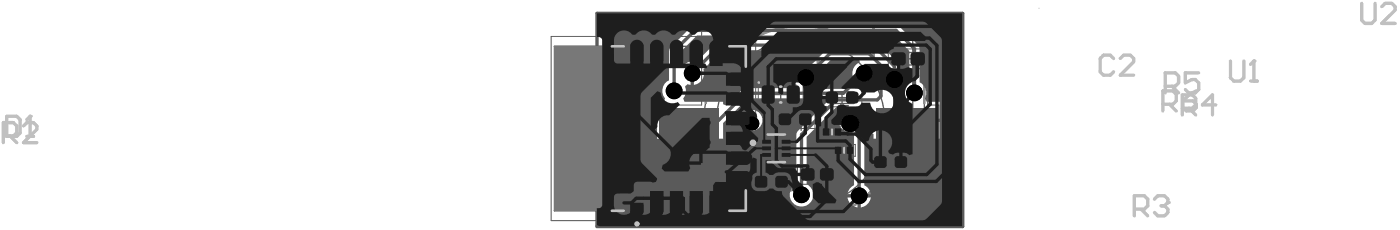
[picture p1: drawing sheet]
<svg xmlns="http://www.w3.org/2000/svg" width="353mm" height="58mm" viewBox="0 0 353 58" stroke-linecap="round" stroke-linejoin="round" font-family="sans-serif">
<g fill="none" stroke="#5a5a5a" stroke-width=".66">
<path d="M191.9 33.7h7.8v7.3h-7.8zM193.7 34.5h4.3v5.6h-4.3z"/>
<circle cx="160.7" cy="56.3" r=".33"/>
</g>
<path d="M139 9.2h51.6v46.3h-51.6zM177 5.7h57v20.7h2.8v9.3h-2.8v20.7h-57v-20.7h-11.4v-9.3h11.4zM224.1 12.3h9.9v5h-9.9zM191.3 20.6h11.3v6.3h-11.3zM195.6 27.7h10v4.6h-10zM207.4 22.2h10v4.7h-10zM219.7 38.4h10v4.7h-10zM189.6 43.4h9.9v4.6h-9.9zM201.1 41.4h10v5h-10z" fill="none" stroke="#5a5a5a" stroke-width=".25"/>
<g fill="none" stroke="#5a5a5a" stroke-width=".33">
<path d="M139.8 11.7v41.3M154.3 11.7h33.8v41.3h-33.8zM220.3 14.6a24.6 24.6 0 0 0-35.3-1.3 24.6 24.6 0 0 0 0 35.4 24.6 24.6 0 0 0 35.3-1.4M226.1 13.2h5.9v3.2h-5.9zM227.5 14.8h3.1M229.1 13.2v3.2M230.2 6.6v48.9M233.1 6.6v48.9M172 32.3h3.3M173.6 30.7v3.3M193.4 21.6h7v4.4h-7zM193.8 21.6v4.4"/>
<path d="M194.1 21.6v4.4M194.2 37.3h3.3M195.3 23.8h3.3M195.8 35.7v3.3M196.9 22.1v3.3M197.6 28.5h6v3h-6zM199.1 30h3M200.4 31.1h3.3M200.6 28.5v3M202.1 29.5v3.3M208.1 32.3h3.5v1.8h-3.5zM209.4 23.1h6v2.9h-6z"/>
<path d="M210.9 24.5h3M211.2 36.9h3.5v1.8h-3.5zM212.4 23.1v2.9M221.7 39.3h6v3h-6zM224.7 39.3v3M191.6 44.2h6v3h-6zM193.1 45.7h3M194.6 44.2v3M203.3 42.4h5.7v3h-5.7zM204.6 43.9h3M206.1 42.4v3M223.2 40.8h3"/>
<circle cx="202" cy="31.1" r="21.2"/>
</g>
<path d="M139.8 11.7h14.5M233.1 6.6h-12.8v8M139.8 53h14.5M220.3 47.4v8.1h12.8" fill="none" stroke="#5a5a5a" stroke-width=".42"/>
<circle cx="238.3" cy="30.7" r=".37" fill="none" stroke="#5a5a5a" stroke-width="1"/>
<g fill="#5a5a5a">
<path d="M195.8 35.2h.3v1.2a.56 .56 0 0 0 .5 .7 .56 .56 0 0 0 .6-.7v-1.2h.2v1.2a.81 .81 0 0 1-.8 .9 .81 .81 0 0 1-.8-.9z"/>
<path d="M197.9 35.4a.7 .7 0 0 1 1.1 0 .7 .7 0 0 1-.2 1.1l-.7 .6h1.1v.2h-1.4l.6-.8a.56 .56 0 0 0 .5-.5 .56 .56 0 0 0-.5-.6l-.3 .4h-.2z"/>
</g>
<path d="M207 31.7h5.7v3h-5.7zM209 33.2h1.8M209.9 32.3v1.8M210.1 36.3h5.6v3h-5.6zM212 37.8h1.8M212.9 36.9v1.8" fill="none" stroke="#5a5a5a" stroke-width=".25"/>
<path d="M191.9 33.7h7.8v7.3h-7.8z" fill="none" stroke="#5a5a5a" stroke-width=".66"/>
<path d="M150.6 3.4h92.2v53.6h-92.2z" fill="none" stroke="#5a5a5a" stroke-width=".84"/>
<path d="M139.8 11.7h14.5v41.3h-14.5z" fill="#787878"/>
<path d="M220.3 14.6v-8h12.8v19.3M233.1 36.2v19.3h-12.8v-8.1M234.6 39.9h5.2M237.2 37.3v5.1" fill="none" stroke="#8c8c8c" stroke-width=".66"/>
<path d="M206.4 15v5h-2.5l-.9-.8v-.8l.9-.9h2.5" fill="none" stroke="#8c8c8c" stroke-width=".84"/>
<circle cx="206.4" cy="17.5" r=".42" fill="#8c8c8c"/>
<path d="M195.4 15v5M197.9 15h3.4M199.6 15v5M206.4 15h-2.5l-.9 .8v.9l.9 .8h2.5M194.6 20h1.6" fill="none" stroke="#8c8c8c" stroke-width=".84"/>
<circle cx="195.4" cy="15" r=".42" fill="#8c8c8c"/>
<path d="M195.4 15l.8 .8" fill="none" stroke="#8c8c8c" stroke-width=".84"/>
<circle cx="238.3" cy="30.7" r=".37" fill="none" stroke="#8c8c8c" stroke-width="1"/>
<path d="M220.3 14.6a24.6 24.6 0 0 0-42.3 11.3M178 36.2a24.6 24.6 0 0 0 42.3 11.3" fill="none" stroke="#8c8c8c" stroke-width=".66"/>
<g fill="#5a5a5a">
<path d="M206.1 18.5l3.7-3.7h7l.1 .9a2.92 2.92 0 0 0-1.8 3.5l-2.9 3h-6.2l-.4-.9a2.89 2.89 0 0 0 .5-2.8z"/>
<path d="M150.5 3.8l.8-.8 91.4 .2v53.8h-92.2v-4.6a1.06 1.06 0 0 0 1.4-.9v-41.3a1.01 1.01 0 0 0-1.4-.9zM187.1 30.3a2.61 2.61 0 0 0 5.2 0 2.61 2.61 0 0 0-5.2 0zM229.1 30.7v4.2h7.9v-4.2zM169.1 11.9l-.4 1v7.3a2.92 2.92 0 0 0-.9 4.6l-.4 .8h-1.7v9.3h16.7v-3.9l6.3-6.3h19.7l.3 .8-7.7 7.9-.1 12.9a2.96 2.96 0 0 0-1 4.6 2.96 2.96 0 0 0 4.6 0 2.96 2.96 0 0 0-1-4.6v-11.9l8-8h2.6v.9a3 3 0 0 0-2.6 3.4 3 3 0 0 0 3.4 2.5l.6 .8-.1 12.6a2.87 2.87 0 0 0-1.6 2.2h5.9a2.87 2.87 0 0 0-1.7-2.2v-11.7l1.5-1.5 .8 .3v1.2h7.9v-4.7h.5v-.4h8.3v-4.2h-3.3l-.4-.8a2.89 2.89 0 0 0-1.3-4.1l-.1-8.9-5-5.1-.9-.3h-50.7l-.9 .3zM217.1 49.7v2.5a2.96 2.96 0 0 0 2.6-2.5zM213.8 49.7a2.95 2.95 0 0 0 2.5 2.5v-2.5z"/>
<path d="M171.3 13.4l4.5-4.5h49.7l3.9 3.9v6.3l-.9 .1a2.79 2.79 0 0 0-1.6-1.9l-.1-1.2-.3-.4-5.3-5.3-.9-.3h-38.6l-.9 .3-5.2 5.2-.6-.1v2.5h2.6l-.2-.5 4.9-4.9h24.9l.4 .8-3.4 3.3a2.96 2.96 0 0 0-3.4 1.1 2.96 2.96 0 0 0 .1 3.5l-.3 .9-13 .1-4.4 4.2-.8-.3v-.6h-9.7l-.4-.8a3.4 3.4 0 0 0 .6-3.2l.5-.4 .8 .2v-5.9a2.87 2.87 0 0 0-2 1.2l-.9-.2zM175 18.9v2.5a2.96 2.96 0 0 0 2.6-2.5z"/>
</g>
<path d="M174.6 18.4l7.1-7.1h38.6l5.3 5.3v3.4M203.3 19.5l6-6h9.9l3 3v7.7l-.9 .9h-10.3l-8.8 8.8v15.1M218 18.4l-5.3 5h-24.6l-6.8 6.8h-7.2M170 22.9v-10l5.3-5.3h50.7l4.7 4.7v11.1M225.7 20v10.2M228.7 30.2h-7.8l-4.2 4.2v14.9" fill="none" stroke="#5a5a5a" stroke-width=".84"/>
<g fill="#000">
<circle cx="174.6" cy="18.4" r="2.11"/>
<circle cx="203.3" cy="19.5" r="2.11"/>
<circle cx="218" cy="18.4" r="2.11"/>
<circle cx="170" cy="22.9" r="2.11"/>
<circle cx="189.5" cy="31.1" r="1.75"/>
<circle cx="214.3" cy="31.1" r="2.16"/>
<circle cx="225.6" cy="20" r="2.11"/>
<circle cx="225.7" cy="20" r="2.11"/>
<circle cx="230.7" cy="23.4" r="2.11"/>
<circle cx="202.2" cy="49" r="2.11"/>
<circle cx="216.7" cy="49.3" r="2.11"/>
</g>
<g fill="#5a5a5a">
<path d="M221 27.3h15v7.6h-15z" fill-rule="evenodd"/>
<path d="M166.4 27.3h15v7.6h-15z" fill-rule="evenodd"/>
</g>
<g fill="#1e1e1e">
<path d="M164 48.1h3.3v5.2l-.4 .8-.7 .5-1.3-.1-.8-1z"/>
<path d="M159.5 10.5l.6-.4 .8-.1 .7 .3 .6 .7 .1 .7v4.9h-3.3v-5.1z"/>
<path d="M169.5 10.5l.6-.4 .8-.1 .7 .3 .6 .7 .1 .7v4.9h-3.3v-5.1z"/>
<path d="M174.5 10.5l.6-.4 .8-.1 .7 .3 .6 .7 .1 .6v5h-3.3v-5.1z"/>
<path d="M179.4 10.5l.7-.4 .8-.1 .7 .3 .5 .7 .2 .7v4.9h-3.3v-5z"/>
<path d="M183.1 18.3h5.5l1 .9 .1 1.2-.5 .8-.8 .4h-5.3z"/>
<path d="M183.1 23.2l5.5 .1 1 .8 .1 1.3-.5 .7-.8 .4h-5.3z"/>
<path d="M183.1 28.2l5.5 .1 1 .8 .1 1.3-.5 .7-.8 .4h-5.3z"/>
<path d="M183.1 33.2h5.5l1 .9 .1 1.2-.5 .7-.8 .4-5.3 .1z"/>
<path d="M183.1 38.1l5.5 .1 1 .8 .1 1.3-.5 .7-.8 .4h-5.3z"/>
<path d="M183.1 43.1l5.5 .1 1 .8 .1 1.3-.5 .7-.8 .4h-5.3z"/>
<path d="M179 48.1h3.3v5.2l-.4 .8-.8 .5-1.2-.1-.5-.4-.4-.6z"/>
<path d="M174 48.1h3.3v5.2l-.4 .8-.8 .5-1.2-.1-.9-1z"/>
<path d="M169 48.1h3.3v5.2l-.4 .8-.7 .5-1.3-.1-.5-.4-.3-.6z"/>
<path d="M159 51h3.3v2.4l-.6 .9-1.2 .4-1.1-.6-.4-.9z"/>
<path d="M164.5 10.5l.6-.4 .8-.1 .7 .3 .6 .7 .1 .6v5h-3.3v-5.1z"/>
<path d="M164.1 24.6l1.7-1.7 .9 .4a2.94 2.94 0 0 0 4.3 2.3l.5 .7-2.7 2.7a2.6 2.6 0 0 0-3 3l-.9 .8-.8-.3z"/>
<path d="M193.1 40.3h1.5a2.82 2.82 0 0 0 2.1 2h3.7l.7 .8v.4h2.6v.8h-2.6a1.69 1.69 0 0 0 1.3 2v3.1l-.8 .3-1.8-1.7v-2.3l-.2-.7a1.62 1.62 0 0 0-1.6-1.6l-2.3 .1-.7 .5h-.9l-1-.6z"/>
<path d="M186.7 31.1l.8-.1 3.7 3.7v.8l-1.6 .9-1.4 1.4-.9-.3-1-1.5 .1-.7 .7-.7 .3-1-.2-1.1-.5-.9z"/>
<path d="M195.1 16.1h18.3l.3 .8-4.8 4.7a1.29 1.29 0 0 1-1.1 1.1l-.3 .5-.1 .9h2.4v.9h-2.4a1.65 1.65 0 0 0 1.1 1.8v.9l-1 1.1a3.6 3.6 0 0 0-.4 2.9l-1 .2-.6-.8a2.93 2.93 0 0 0-.9-3.3 3.6 3.6 0 0 0-3.6 .5h-.9l-.1-.2v-1.1a1.98 1.98 0 0 0 2.6-1.7v-3a1.71 1.71 0 0 0-1.7-1.7h-1.6a1.71 1.71 0 0 0-1.8 1.7v1.2l-.4 .3-.8-.4a2.09 2.09 0 0 0-1.2-2.7z"/>
<path d="M212.2 22l5.9-5.9h5.9a1.76 1.76 0 0 0 2.2 1.2v-2.5h.9v2.5l1.2-.1 .8-.3 1.1 .4v3.3a2.95 2.95 0 0 0-1.9 2.8 2.95 2.95 0 0 0 1.9 2.7v12.7l-.9 .2-.1-.1a3.7 3.7 0 0 0-3.9 0l-.9-.2-.3-.4v-.4a2.97 2.97 0 0 0-.7-4.8 2.97 2.97 0 0 0-4.3 2.3l-.8 .3-3.5-3.4a2.58 2.58 0 0 0-1.9-.4l-.1-.2a2.78 2.78 0 0 0-2.3-.2l-.8-.5v-.8a2.88 2.88 0 0 0 1.4-3.4l.8-.5h1l.1 .1a3.2 3.2 0 0 0 4.3-.5l2.2-.1a2.98 2.98 0 0 0 3.8 2.6 2.98 2.98 0 0 0 1.8-4.2 2.98 2.98 0 0 0-4.5-.9h-3.3a1.58 1.58 0 0 0-1.5-1.1h-1.7a1.79 1.79 0 0 1-1.8 0z"/>
<path d="M192 12l4.1-4h36.1l1.5 1.5-.3 .8h-5.9a2.81 2.81 0 0 0-2.1 2 1.53 1.53 0 0 0-1.4 1.2h-29.7l-.5 .1-.9 .8-.9-.3z"/>
<path d="M205 46.3l.9-.5h.5l.9 .5 .3 .7 3.4 3.3-.3 .9h-4.2l-1.5-1.5z"/>
<path d="M169 37.7l8.1-8.1h1.9v.4a1.4 1.4 0 0 1 0 1.7v3.3a1.4 1.4 0 0 1 0 1.6v.5l-1.2 1.1-.6-.1v2.9h-.4v.4h-3l.3 .9-.5 .8h-6l-.7-.7 .3-.9a2.9 2.9 0 0 0 1.8-3.8zM174.4 39.2l-.6 1.4h2.6v-2.5l-1.4 .6z"/>
<path d="M150.6 3.4h92.1v53.5h-91.4l-.7-.2v-4.3a1.02 1.02 0 0 0 1.3-.9v-41.3a.98 .98 0 0 0-1.3-.9zM155.6 8.4l-.6 .9-.2 .7 .1 5.1a.86 .86 0 0 0 .8 .9l3.7-.1a1.12 1.12 0 0 1 1.3 .1l3.7-.1a1.12 1.12 0 0 1 1.3 .1l3.7-.1a1.12 1.12 0 0 1 1.3 .1l3.7-.1a1.12 1.12 0 0 1 1.3 .1h2.2l.5 .8-.2 .4h-10.2l-6.3 6.4-.1 16.6 .3 .9 3.8 3.8v.2l-.2 .6-.8 .3-.7-.3h-3.3a.86 .86 0 0 0-.8 .9l-.1 1.5-.7 .6h-2.7a1.2 1.2 0 0 0-1.3 .3 1.2 1.2 0 0 0-.3 1.3l.2 2.1 .8 1.1 1.2 .5 1.3-.1 1.1-.9 .5-.1 .5 .1 .9 .8 .9 .2 1.2-.2 1-.8 .4-.1 .5 .1 1 .8 .9 .2 1.2-.2 1-.8 .4-.1 .5 .1 .9 .8 .9 .2 1.2-.1 1.1-.9 .4-.1 .5 .1 1.2 .9 1.3 .1 1.2-.5 .8-1.2 .1-5.7 .5-.7 4.6-.1 1.1-.4 1-.9a2.8 2.8 0 0 0 2.2-2.1v-2l.7-.8 .9 .4v3.4a1.55 1.55 0 0 0-1.4 1.6l.1 2.1 .9 .9a3.6 3.6 0 0 0 3.6-.6h.9l.7 .6 1.5 .1 .1 .9 .3 .4 5.7 5.6 .9 .4h28.6l.9-.4 3.5-3.5 .4-.9-.1-40.8-3.8-4-.9-.4-37.7 .1-5.5 5.5-.1 15.7a2.83 2.83 0 0 0 1.3 1.9l.2 1-1 .3-3.6-3.6v-.9l.7-.8 .3-1-.2-1.1-.8-1.1-.1-.4 .1-.5 .6-.7 .3-.7 .1-.9-.2-.8-.6-.8-.9-.6-5.3-.2-.5-.7-.1-5.8-.5-.8-.7-.5-.8-.3h-.9l-.9 .3-.7 .7-.4 .1-.5-.1-1-.8-1-.2-1 .2-1.1 .8-.4 .1-.5-.1-1-.8-1-.2-1 .2-1.1 .8-.4 .1-.5-.1-1-.8-.9-.2-1.1 .2-1.4 .8h-.6l-.8-.7-1-.3-1 .1z"/>
</g>
<g fill="none" stroke="#1e1e1e" stroke-width=".84">
<path d="M174.6 18.4h8.6M203.3 19.5h-1.9l-1.3 1.3v3M215.1 14.8l-5.3 5.2v8.2l-1.4 1.5M218 18.4v5l-1.2 1.1h-1.8M226.6 14.8h-30.8l-2 2v9.7l1 1v3.8l1 1v8l1.5 1.5h6.4v2.1M170 22.9l.6 .5h12.6M183.2 38.3h-12.9l-15.9-15.8v-14.7l1.2-1.2h80.6l1.8 1.9v35.3l-1.8 1.8h-19.6l-5.2-5.2M183.2 28.4h3.1l1-1v-14.1l3.7-3.7h43.5l1.8 1.8v30l-2.6 2.5h-15.4l-3.9-3.9M190.4 37.3l-6.8 6M192.8 28.4l-3.1-3.1v-8.1l5.9-5.9h38l1 1.1v13.8l-7.4 7.4v7.2M198 30h.7l2.7-2.7 3.6-.1 1.2 1.2v7.1h7.1M203.1 30v3.5l-2.2 2.2"/>
<path d="M205.7 39l2.9 2.8v8.5l-4.3 4.2h-30.5l-1.4-1.4v-3.2h-11.9l-1.2 1.1h-1.9M225.6 20h5l.9-.8v-4.4h-.2v4.4l-.8 .8M230.7 23.4l-8.6 8.5v8.9h-2l-.4-.4v-2.9l-3.8-3.8-2.2-.1M183.2 43.3h.4M183.6 43.3v4.8l5.2 5.1h23.9l4-3.9M197.1 45.7h1.8l3.3 3.3"/>
</g>
<path d="M211.4 33.2v.4h2.3M211.4 37.3v3.1M213.3 35.5l1.1 1v3.5" fill="none" stroke="#1e1e1e" stroke-width=".83"/>
<path d="M190.4 37.3h3M192.8 28.4v7.3h.6M193.4 39h-1.4v6.7M195.8 37.3h15.6M198.3 39h7.4M198.3 35.7h2.6" fill="none" stroke="#1e1e1e" stroke-width=".5"/>
<path d="M208.4 29.7v3.5" fill="none" stroke="#1e1e1e" stroke-width=".8"/>
<g fill="#000">
<circle cx="174.6" cy="18.4" r="2.11"/>
<circle cx="203.3" cy="19.5" r="2.11"/>
<circle cx="218" cy="18.4" r="2.11"/>
<circle cx="170" cy="22.9" r="2.11"/>
<circle cx="189.5" cy="31.1" r="1.75"/>
<circle cx="214.3" cy="31.1" r="2.16"/>
<circle cx="225.6" cy="20" r="2.11"/>
<circle cx="225.7" cy="20" r="2.11"/>
<circle cx="230.7" cy="23.4" r="2.11"/>
<circle cx="202.2" cy="49" r="2.11"/>
<circle cx="216.7" cy="49.3" r="2.11"/>
</g>
<g fill="#1e1e1e">
<path d="M190.4 45l.7-.8h1.7l.8 .8v1.5l-.8 .7h-1.7l-.7-.7z" fill-rule="evenodd"/>
<path d="M208.2 23.8l.8-.7h1.6l.8 .7v1.5l-.8 .7h-1.6l-.8-.7z" fill-rule="evenodd"/>
<path d="M213.4 23.8l.7-.7h1.7l.8 .7v1.5l-.8 .7h-1.7l-.7-.7z" fill-rule="evenodd"/>
<path d="M210.5 32.5l.2-.2h1.3l.2 .2v1.4l-.2 .2h-1.3l-.2-.2z" fill-rule="evenodd"/>
<path d="M220.5 40l.7-.7h1.7l.8 .7v1.5l-.8 .8h-1.7l-.7-.8z" fill-rule="evenodd"/>
<path d="M225.7 40l.7-.7h1.7l.7 .7v1.5l-.7 .8h-1.7l-.7-.8z" fill-rule="evenodd"/>
<path d="M159 11.5l.8-.8h1.7l.8 .8v3.6l-.8 .9h-1.7l-.8-.9z" fill-rule="evenodd"/>
<path d="M169 11.5l.8-.8h1.7l.8 .8v3.6l-.8 .9h-1.7l-.8-.9z" fill-rule="evenodd"/>
<path d="M174 11.5l.8-.8h1.7l.8 .8v3.6l-.8 .9h-1.7l-.8-.9z" fill-rule="evenodd"/>
<path d="M179 11.5l.8-.8h1.7l.8 .8v3.6l-.8 .9h-1.7l-.8-.9z" fill-rule="evenodd"/>
<path d="M183.8 19.1l.8-.8h3.7l.8 .8v1.7l-.8 .8h-3.7l-.8-.8z" fill-rule="evenodd"/>
<path d="M183.8 24.1l.8-.9h3.7l.8 .9v1.6l-.8 .8h-3.7l-.8-.8z" fill-rule="evenodd"/>
<path d="M183.8 29l.8-.8h3.7l.8 .8v1.7l-.8 .8h-3.7l-.8-.8z" fill-rule="evenodd"/>
<path d="M183.8 34l.8-.8h3.7l.8 .8v1.6l-.8 .9h-3.7l-.8-.9z" fill-rule="evenodd"/>
<path d="M183.8 39l.8-.9h3.7l.8 .9v1.6l-.8 .8h-3.7l-.8-.8z" fill-rule="evenodd"/>
<path d="M183.8 43.9l.8-.8h3.7l.8 .8v1.7l-.8 .8h-3.7l-.8-.8z" fill-rule="evenodd"/>
<path d="M179 49.5l.8-.8h1.7l.8 .8v3.7l-.8 .8h-1.7l-.8-.8z" fill-rule="evenodd"/>
<path d="M174 49.5l.8-.8h1.7l.8 .8v3.7l-.8 .8h-1.7l-.8-.8z" fill-rule="evenodd"/>
<path d="M169 49.5l.8-.8h1.7l.8 .8v3.7l-.8 .8h-1.7l-.8-.8z" fill-rule="evenodd"/>
<path d="M164 49.5l.8-.8h1.7l.8 .8v3.7l-.8 .8h-1.7l-.8-.8z" fill-rule="evenodd"/>
<path d="M164 11.5l.8-.8h1.7l.8 .8v3.6l-.8 .9h-1.7l-.8-.9z" fill-rule="evenodd"/>
<path d="M159 51.8l.7-.8h1.9l.7 .8v1.5l-.7 .7h-1.9l-.7-.7z" fill-rule="evenodd"/>
<path d="M192.2 38.6l.2-.1h1.9l.2 .1v.7l-.2 .2h-1.9l-.2-.2z" fill-rule="evenodd"/>
<path d="M192.2 37l.2-.2h1.9l.2 .2v.7l-.2 .1h-1.9l-.2-.1z" fill-rule="evenodd"/>
<path d="M198.4 22.3l.9-.8h1.6l.9 .8v3l-.9 .8h-1.6l-.9-.8z" fill-rule="evenodd"/>
<path d="M202 43.1l.8-.8h1.9l.8 .8v1.6l-.8 .7h-1.9l-.8-.7z" fill-rule="evenodd"/>
<path d="M192.2 35.3l.2-.1h1.9l.2 .1v.7l-.2 .2h-1.9l-.2-.2z" fill-rule="evenodd"/>
<path d="M196.4 29.3l.7-.8h1.7l.8 .8v1.5l-.8 .7h-1.7l-.7-.7z" fill-rule="evenodd"/>
<path d="M224.8 14l.8-.9h2l.9 .9v1.6l-.9 .8h-2l-.8-.8z" fill-rule="evenodd"/>
<path d="M197.2 38.6l.1-.1h1.9l.2 .1v.7l-.2 .2h-1.9l-.1-.2z" fill-rule="evenodd"/>
<path d="M206.8 43.1l.8-.8h1.9l.8 .8v1.6l-.8 .7h-1.9l-.8-.7z" fill-rule="evenodd"/>
<path d="M213.6 37.1l.2-.2h1.2l.2 .2v1.4l-.2 .2h-1.2l-.2-.2z" fill-rule="evenodd"/>
<path d="M229.6 14l.9-.9h2l.8 .9v1.6l-.8 .8h-2l-.9-.8z" fill-rule="evenodd"/>
<path d="M201.6 29.3l.7-.8h1.7l.7 .8v1.5l-.7 .7h-1.7l-.7-.7z" fill-rule="evenodd"/>
<path d="M195.6 45l.7-.8h1.7l.7 .8v1.5l-.7 .7h-1.7l-.7-.7z" fill-rule="evenodd"/>
<path d="M192.1 22.3l.8-.8h1.7l.8 .8v3l-.8 .8h-1.7l-.8-.8z" fill-rule="evenodd"/>
<path d="M197.2 37l.1-.2h1.9l.2 .2v.7l-.2 .1h-1.9l-.1-.1z" fill-rule="evenodd"/>
<path d="M207.5 32.5l.2-.2h1.3l.2 .2v1.4l-.2 .2h-1.3l-.2-.2z" fill-rule="evenodd"/>
<path d="M197.2 35.3l.1-.1h1.9l.2 .1v.7l-.2 .2h-1.9l-.1-.2z" fill-rule="evenodd"/>
<path d="M210.6 37.1l.2-.2h1.2l.2 .2v1.4l-.2 .2h-1.2l-.2-.2z" fill-rule="evenodd"/>
</g>
<g fill="#1e1e1e">
<path d="M190.6 44.5l.5-.3v.8h-.7z"/>
<path d="M190.4 46.5h.7v.7a.75 .75 0 0 1-.7-.7z"/>
<path d="M192.8 46.5h.8a.75 .75 0 0 1-.8 .7z"/>
<path d="M192.8 44.2a.75 .75 0 0 1 .8 .8h-.8z"/>
<path d="M208.5 23.3l.5-.2v.7h-.8z"/>
<path d="M208.2 25.3h.8v.7a.75 .75 0 0 1-.8-.7z"/>
<path d="M210.6 25.3h.8a.75 .75 0 0 1-.8 .7z"/>
<path d="M210.6 23.1a.75 .75 0 0 1 .8 .7h-.8z"/>
<path d="M213.6 23.3l.5-.2v.7h-.7z"/>
<path d="M213.4 25.3h.7v.7a.75 .75 0 0 1-.7-.7z"/>
<path d="M215.8 25.3h.8a.75 .75 0 0 1-.8 .7z"/>
<path d="M215.8 23.1a.75 .75 0 0 1 .8 .7h-.8z"/>
<path d="M210.6 32.3h.1v.2h-.2z"/>
<path d="M210.5 33.9h.2v.2z"/>
<path d="M212 33.9h.2l-.2 .2z"/>
<path d="M212 32.3l.2 .2h-.2z"/>
<path d="M220.7 39.5l.5-.2v.7h-.7z"/>
<path d="M220.5 41.5h.7v.8a.75 .75 0 0 1-.7-.8z"/>
<path d="M222.9 41.5h.8a.75 .75 0 0 1-.8 .8z"/>
<path d="M222.9 39.3a.75 .75 0 0 1 .8 .7h-.8z"/>
<path d="M225.9 39.5l.5-.2v.7h-.7z"/>
<path d="M225.7 41.5h.7v.8a.75 .75 0 0 1-.7-.8z"/>
<path d="M228.1 41.5h.7a.75 .75 0 0 1-.7 .8z"/>
<path d="M228.1 39.3a.75 .75 0 0 1 .7 .7h-.7z"/>
<path d="M159.2 10.9l.6-.2v.8h-.8z"/>
<path d="M159 15.1h.8v.9a.83 .83 0 0 1-.8-.9z"/>
<path d="M161.5 15.1h.8a.83 .83 0 0 1-.8 .9z"/>
<path d="M161.5 10.7a.83 .83 0 0 1 .8 .8h-.8z"/>
<path d="M169.2 10.9l.6-.2v.8h-.8z"/>
<path d="M169 15.1h.8v.9a.83 .83 0 0 1-.8-.9z"/>
<path d="M171.5 15.1h.8a.83 .83 0 0 1-.8 .9z"/>
<path d="M171.5 10.7a.83 .83 0 0 1 .8 .8h-.8z"/>
<path d="M174.2 10.9l.6-.2v.8h-.8z"/>
<path d="M174 15.1h.8v.9a.83 .83 0 0 1-.8-.9z"/>
<path d="M176.5 15.1h.8a.83 .83 0 0 1-.8 .9z"/>
<path d="M176.5 10.7a.83 .83 0 0 1 .8 .8h-.8z"/>
<path d="M179.2 10.9l.6-.2v.8h-.8z"/>
<path d="M179 15.1h.8v.9a.83 .83 0 0 1-.8-.9z"/>
<path d="M181.5 15.1h.8a.83 .83 0 0 1-.8 .9z"/>
<path d="M181.5 10.7a.83 .83 0 0 1 .8 .8h-.8z"/>
<path d="M184 18.5l.6-.2v.8h-.8z"/>
<path d="M183.8 20.8h.8v.8a.83 .83 0 0 1-.8-.8z"/>
<path d="M188.3 20.8h.8a.83 .83 0 0 1-.8 .8z"/>
<path d="M188.3 18.3a.83 .83 0 0 1 .8 .8h-.8z"/>
<path d="M184 23.5l.6-.3v.9h-.8z"/>
<path d="M183.8 25.7h.8v.8a.83 .83 0 0 1-.8-.8z"/>
<path d="M188.3 25.7h.8a.83 .83 0 0 1-.8 .8z"/>
<path d="M188.3 23.2a.83 .83 0 0 1 .8 .9h-.8z"/>
<path d="M184 28.4l.6-.2v.8h-.8z"/>
<path d="M183.8 30.7h.8v.8a.83 .83 0 0 1-.8-.8z"/>
<path d="M188.3 30.7h.8a.83 .83 0 0 1-.8 .8z"/>
<path d="M188.3 28.2a.83 .83 0 0 1 .8 .8h-.8z"/>
<path d="M184 33.4l.6-.2v.8h-.8z"/>
<path d="M183.8 35.6h.8v.9a.83 .83 0 0 1-.8-.9z"/>
<path d="M188.3 35.6h.8a.83 .83 0 0 1-.8 .9z"/>
<path d="M188.3 33.2a.83 .83 0 0 1 .8 .8h-.8z"/>
<path d="M184 38.4l.6-.3v.9h-.8z"/>
<path d="M183.8 40.6h.8v.8a.83 .83 0 0 1-.8-.8z"/>
<path d="M188.3 40.6h.8a.83 .83 0 0 1-.8 .8z"/>
<path d="M188.3 38.1a.83 .83 0 0 1 .8 .9h-.8z"/>
<path d="M184 43.3l.6-.2v.8h-.8z"/>
<path d="M183.8 45.6h.8v.8a.83 .83 0 0 1-.8-.8z"/>
<path d="M188.3 45.6h.8a.83 .83 0 0 1-.8 .8z"/>
<path d="M188.3 43.1a.83 .83 0 0 1 .8 .8h-.8z"/>
<path d="M179.2 49l.6-.3v.8h-.8z"/>
<path d="M179 53.2h.8v.8a.83 .83 0 0 1-.8-.8z"/>
<path d="M181.5 53.2h.8a.83 .83 0 0 1-.8 .8z"/>
<path d="M181.5 48.7a.83 .83 0 0 1 .8 .8h-.8z"/>
<path d="M174.2 49l.6-.3v.8h-.8z"/>
<path d="M174 53.2h.8v.8a.83 .83 0 0 1-.8-.8z"/>
<path d="M176.5 53.2h.8a.83 .83 0 0 1-.8 .8z"/>
<path d="M176.5 48.7a.83 .83 0 0 1 .8 .8h-.8z"/>
<path d="M169.2 49l.6-.3v.8h-.8z"/>
<path d="M169 53.2h.8v.8a.83 .83 0 0 1-.8-.8z"/>
<path d="M171.5 53.2h.8a.83 .83 0 0 1-.8 .8z"/>
<path d="M171.5 48.7a.83 .83 0 0 1 .8 .8h-.8z"/>
<path d="M164.2 49l.6-.3v.8h-.8z"/>
<path d="M164 53.2h.8v.8a.83 .83 0 0 1-.8-.8z"/>
<path d="M166.5 53.2h.8a.83 .83 0 0 1-.8 .8z"/>
<path d="M166.5 48.7a.83 .83 0 0 1 .8 .8h-.8z"/>
<path d="M164.2 10.9l.6-.2v.8h-.8z"/>
<path d="M164 15.1h.8v.9a.83 .83 0 0 1-.8-.9z"/>
<path d="M166.5 15.1h.8a.83 .83 0 0 1-.8 .9z"/>
<path d="M166.5 10.7a.83 .83 0 0 1 .8 .8h-.8z"/>
<path d="M159.2 51.2l.5-.2v.8h-.7z"/>
<path d="M159 53.3h.7v.7a.75 .75 0 0 1-.7-.7z"/>
<path d="M161.6 53.3h.7a.75 .75 0 0 1-.7 .7z"/>
<path d="M161.6 51a.75 .75 0 0 1 .7 .8h-.7z"/>
<path d="M194.3 38.5l.2 .1z"/>
<path d="M192.3 38.5l.1 .1z"/>
<path d="M192.2 39.3l.2 .2z"/>
<path d="M194.3 39.3h.2l-.2 .2z"/>
<path d="M194.3 36.8l.2 .2z"/>
<path d="M192.3 36.9l.1 .1z"/>
<path d="M192.2 37.7l.2 .1z"/>
<path d="M194.3 37.7h.2l-.2 .1z"/>
<path d="M198.7 21.7l.6-.2v.8h-.9z"/>
<path d="M198.4 25.3h.9v.8a.83 .83 0 0 1-.9-.8z"/>
<path d="M200.9 25.3h.8a.83 .83 0 0 1-.8 .8z"/>
<path d="M200.9 21.5a.83 .83 0 0 1 .8 .8h-.8z"/>
<path d="M202.2 42.5l.6-.2v.8h-.8z"/>
<path d="M202 44.7h.8v.7a.79 .79 0 0 1-.8-.7z"/>
<path d="M204.7 44.7h.8a.79 .79 0 0 1-.8 .7z"/>
<path d="M204.7 42.3a.79 .79 0 0 1 .8 .8h-.8z"/>
<path d="M194.3 35.2l.2 .1z"/>
<path d="M192.3 35.2l.1 .1z"/>
<path d="M192.2 36l.2 .2z"/>
<path d="M194.3 36h.2l-.2 .2z"/>
<path d="M196.6 28.7l.5-.2v.8h-.7z"/>
<path d="M196.4 30.8h.7v.7a.75 .75 0 0 1-.7-.7z"/>
<path d="M198.8 30.8h.8a.75 .75 0 0 1-.8 .7z"/>
<path d="M198.8 28.5a.75 .75 0 0 1 .8 .8h-.8z"/>
<path d="M225.1 13.4l.5-.3v.9h-.8z"/>
<path d="M224.8 15.6h.8v.8a.83 .83 0 0 1-.8-.8z"/>
<path d="M227.6 15.6h.9a.83 .83 0 0 1-.9 .8z"/>
<path d="M227.6 13.1a.83 .83 0 0 1 .9 .9h-.9z"/>
<path d="M199.2 38.5l.2 .1z"/>
<path d="M197.2 38.5l.1 .1z"/>
<path d="M197.2 39.3l.1 .2z"/>
<path d="M199.2 39.3h.2l-.2 .2z"/>
<path d="M207 42.5l.6-.2v.8h-.8z"/>
<path d="M206.8 44.7h.8v.7a.79 .79 0 0 1-.8-.7z"/>
<path d="M209.5 44.7h.8a.79 .79 0 0 1-.8 .7z"/>
<path d="M209.5 42.3a.79 .79 0 0 1 .8 .8h-.8z"/>
<path d="M213.6 37l.2-.1v.2h-.2z"/>
<path d="M213.6 38.5h.2v.2z"/>
<path d="M215 38.5h.2l-.2 .2z"/>
<path d="M215 36.9l.2 .2h-.2z"/>
<path d="M229.9 13.4l.6-.3v.9h-.9z"/>
<path d="M229.6 15.6h.9v.8a.83 .83 0 0 1-.9-.8z"/>
<path d="M232.5 15.6h.8a.83 .83 0 0 1-.8 .8z"/>
<path d="M232.5 13.1a.83 .83 0 0 1 .8 .9h-.8z"/>
<path d="M201.8 28.7l.5-.2v.8h-.7z"/>
<path d="M201.6 30.8h.7v.7a.75 .75 0 0 1-.7-.7z"/>
<path d="M204 30.8h.7a.75 .75 0 0 1-.7 .7z"/>
<path d="M204 28.5a.75 .75 0 0 1 .7 .8h-.7z"/>
<path d="M195.8 44.5l.5-.3v.8h-.7z"/>
<path d="M195.6 46.5h.7v.7a.75 .75 0 0 1-.7-.7z"/>
<path d="M198 46.5h.7a.75 .75 0 0 1-.7 .7z"/>
<path d="M198 44.2a.75 .75 0 0 1 .7 .8h-.7z"/>
<path d="M192.3 21.7l.6-.2v.8h-.8z"/>
<path d="M192.1 25.3h.8v.8a.83 .83 0 0 1-.8-.8z"/>
<path d="M194.6 25.3h.8a.83 .83 0 0 1-.8 .8z"/>
<path d="M194.6 21.5a.83 .83 0 0 1 .8 .8h-.8z"/>
<path d="M199.2 36.8l.2 .2z"/>
<path d="M197.2 36.9l.1 .1z"/>
<path d="M197.2 37.7l.1 .1z"/>
<path d="M199.2 37.7h.2l-.2 .1z"/>
<path d="M207.6 32.3h.1v.2h-.2z"/>
<path d="M207.5 33.9h.2v.2z"/>
<path d="M209 33.9h.2l-.2 .2z"/>
<path d="M209 32.3l.2 .2h-.2z"/>
<path d="M199.2 35.2l.2 .1z"/>
<path d="M197.2 35.2l.1 .1z"/>
<path d="M197.2 36l.1 .2z"/>
<path d="M199.2 36h.2l-.2 .2z"/>
<path d="M210.6 37l.2-.1v.2h-.2z"/>
<path d="M210.6 38.5h.2v.2z"/>
<path d="M212 38.5h.2l-.2 .2z"/>
<path d="M212 36.9l.2 .2h-.2z"/>
</g>
<path d="M209.9 32.5v1.4M212.9 37.2v1.3" fill="none" stroke="#c0c0c0" stroke-width=".5"/>
<path d="M154.3 11.7h3M184 11.7h4.1v5.1M193.7 33.8h4.3M196.8 25.8h.3M196.8 21.8h.3M154.3 53h3M188.1 47.9v5.1h-4.1M193.7 40.8h4.3" fill="none" stroke="#c0c0c0" stroke-width=".66"/>
<path d="M280.9 14.7l-.9-.8h-1.7l-.8 .8v3.4l.8 .8h1.7l.9-.8M282.6 14.7l.8-.8h1.7l.9 .8v.8l-3.4 3.4h3.4M1.7 29.2h2.5l.9 .9v3.4l-.9 .8h-2.5zM6.8 34.3h1.7M7.6 29.2v5.1M298.2 27.2h2.6l.8-.8v-1.7l-.8-.8h-2.6v5M299.9 27.2l1.7 1.7M306.7 26.4h-3.4l2.5-2.5v5" fill="none" stroke="#c0c0c0" stroke-width=".84"/>
<circle cx="7.6" cy="29.2" r=".42" fill="#c0c0c0"/>
<path d="M310.4 15.4v4.2l.8 .8h1.7l.8-.8v-4.2M316.3 15.4v5M7.6 29.2l-.8 .9M315.4 20.4h1.7" fill="none" stroke="#c0c0c0" stroke-width=".84"/>
<circle cx="316.3" cy="15.4" r=".42" fill="#c0c0c0"/>
<path d="M316.3 15.4l-.9 .8" fill="none" stroke="#c0c0c0" stroke-width=".84"/>
<g fill="none" stroke="#c0c0c0" stroke-width=".84">
<path d="M302.4 18.3h-3.4v2.5l1.7-.8h.8l.9 .8v1.7l-.9 .9h-1.7l-.8-.9M343.5 .8v4.2l.8 .9h1.7l.8-.9v-4.2M348.5 1.7l.9-.9h1.7l.8 .9v.8l-3.4 3.4h3.4M.8 34.2h2.6l.8-.8v-1.7l-.8-.9h-2.6v5.1M2.5 34.2l1.7 1.7M5.9 31.7l.9-.9h1.7l.8 .9v.8l-3.4 3.4h3.4M293.3 26.2h2.6l.8-.8v-1.7l-.8-.8h-2.6v5M293.9 21.7h2.5l.9-.9v-1.6l-.9-.9h-2.5v5.1M295 26.2l1.7 1.7M295.6 21.7l1.7 1.7M298.4 25.4h2.5l.9 .8v.9l-.9 .8h-1.7l-.8-.8zM301.8 22.9l-1.7 .8-1.7 1.7"/>
<path d="M286.1 52.6h2.6l.8-.8v-1.7l-.8-.8h-2.6v5M287.8 52.6l1.7 1.7M291.2 50.1l.8-.8h1.7l.9 .8v.8"/>
</g>
<circle cx="294.6" cy="50.9" r=".42" fill="#c0c0c0"/>
<path d="M292.9 51.8h.8M293.7 51.8l.9 .8v.9l-.9 .8h-1.7l-.8-.8M294.6 50.9l-.9 .9" fill="none" stroke="#c0c0c0" stroke-width=".84"/>
<circle cx="191.4" cy="20.8" r=".17" fill="none" stroke="#c0c0c0" stroke-width=".33"/>
<circle cx="189.9" cy="35.9" r=".41" fill="none" stroke="#c0c0c0" stroke-width=".83"/>
<circle cx="160.7" cy="56.3" r=".33" fill="none" stroke="#c0c0c0" stroke-width=".66"/>
</svg>
